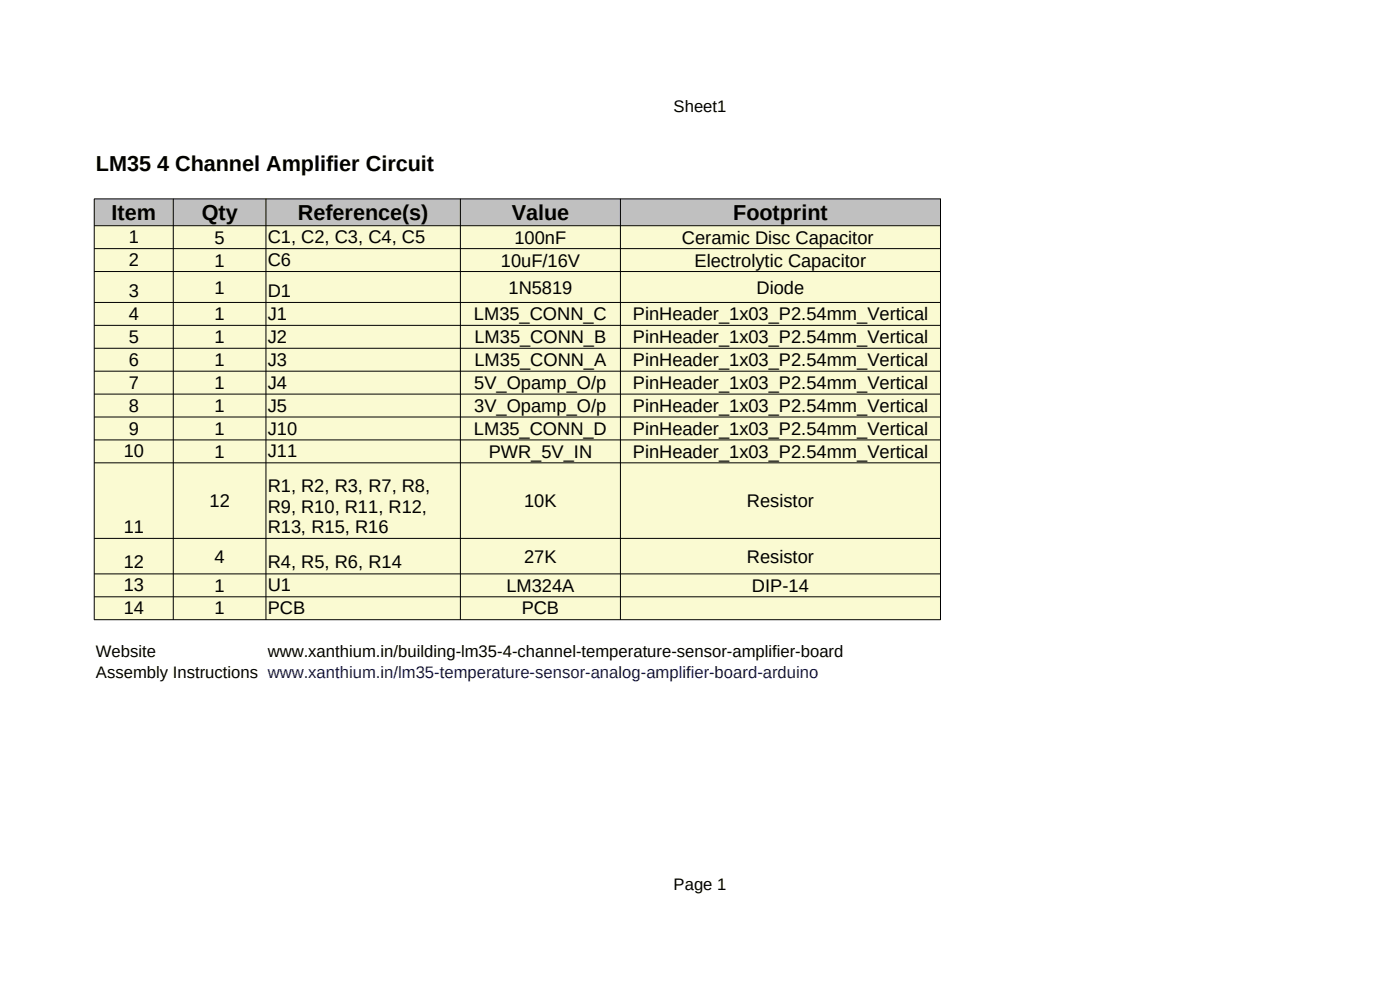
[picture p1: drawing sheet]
<svg xmlns="http://www.w3.org/2000/svg" width="297mm" height="210mm" viewBox="0 0 297 210" stroke-linecap="round" stroke-linejoin="round" font-family="sans-serif">
<defs><g id="words">
<g font-size="4.6">
<text x="20.4" y="36.3">LM35 4 Channel Amplifier Circuit</text>
<text x="23.7" y="46.6">Item</text>
<text x="42.8" y="46.6">Qty</text>
<text x="63.2" y="46.6">Reference(s)</text>
<text x="108.6" y="46.6">Value</text>
<text x="155.5" y="46.6">Footprint</text>
</g>
<g font-size="3.9">
<text x="27.3" y="51.6">1</text>
<text x="45.5" y="51.7">5</text>
<text x="56.8" y="51.6">C1, C2, C3, C4, C5</text>
<text x="109.2" y="51.7">100nF</text>
<text x="144.7" y="51.7">Ceramic Disc Capacitor</text>
<text x="27.3" y="56.4">2</text>
<text x="45.5" y="56.6">1</text>
<text x="56.8" y="56.4">C6</text>
<text x="106.3" y="56.6">10uF/16V</text>
<text x="147.4" y="56.6">Electrolytic Capacitor</text>
<text x="27.3" y="63">3</text>
<text x="45.5" y="62.3">1</text>
<text x="56.8" y="63">D1</text>
<text x="107.9" y="62.3">1N5819</text>
<text x="160.5" y="62.3">Diode</text>
<text x="27.3" y="67.9">4</text>
<text x="45.5" y="68">1</text>
<text x="56.8" y="67.9">J1</text>
<text x="100.5" y="68">LM35_CONN_C</text>
<text x="134.3" y="68">PinHeader_1x03_P2.54mm_Vertical</text>
<text x="27.3" y="72.7">5</text>
<text x="27.3" y="77.6">6</text>
<text x="45.5" y="72.8">1</text>
<text x="45.5" y="77.7">1</text>
<text x="56.8" y="72.7">J2</text>
<text x="56.8" y="77.6">J3</text>
<text x="100.6" y="72.8">LM35_CONN_B</text>
<text x="100.6" y="77.7">LM35_CONN_A</text>
<text x="134.3" y="72.8">PinHeader_1x03_P2.54mm_Vertical</text>
<text x="134.3" y="77.7">PinHeader_1x03_P2.54mm_Vertical</text>
<text x="27.3" y="82.4">7</text>
<text x="45.5" y="82.6">1</text>
<text x="56.8" y="82.4">J4</text>
<text x="100.6" y="82.6">5V_Opamp_O/p</text>
<text x="134.3" y="82.6">PinHeader_1x03_P2.54mm_Vertical</text>
<text x="27.3" y="87.3">8</text>
<text x="45.5" y="87.4">1</text>
<text x="56.8" y="87.3">J5</text>
<text x="100.6" y="87.4">3V_Opamp_O/p</text>
<text x="134.3" y="87.4">PinHeader_1x03_P2.54mm_Vertical</text>
<text x="27.3" y="92.2">9</text>
<text x="45.5" y="92.3">1</text>
<text x="56.8" y="92.2">J10</text>
<text x="100.5" y="92.3">LM35_CONN_D</text>
<text x="134.3" y="92.3">PinHeader_1x03_P2.54mm_Vertical</text>
<text x="26.2" y="97">10</text>
<text x="45.5" y="97.1">1</text>
<text x="56.8" y="97">J11</text>
<text x="103.7" y="97.1">PWR_5V_IN</text>
<text x="134.3" y="97.1">PinHeader_1x03_P2.54mm_Vertical</text>
<text x="44.4" y="107.6">12</text>
<text x="56.8" y="104.4">R1, R2, R3, R7, R8,</text>
<text x="111.2" y="107.6">10K</text>
<text x="158.5" y="107.6">Resistor</text>
<text x="26.2" y="113.1">11</text>
<text x="56.8" y="108.7">R9, R10, R11, R12,</text>
<text x="56.8" y="113.1">R13, R15, R16</text>
<text x="45.5" y="119.3">4</text>
<text x="111.2" y="119.3">27K</text>
<text x="158.5" y="119.3">Resistor</text>
<text x="26.2" y="120.6">12</text>
<text x="26.2" y="125.5">13</text>
<text x="45.5" y="125.6">1</text>
<text x="56.8" y="120.6">R4, R5, R6, R14</text>
<text x="56.8" y="125.5">U1</text>
<text x="107.4" y="125.6">LM324A</text>
<text x="159.5" y="125.6">DIP-14</text>
<text x="26.2" y="130.3">14</text>
<text x="45.5" y="130.3">1</text>
<text x="56.8" y="130.3">PCB</text>
<text x="110.7" y="130.3">PCB</text>
</g>
<g font-size="3.5">
<text x="142.9" y="23.7">Sheet1</text>
<text x="20.4" y="139.4">Website</text>
<text x="20.4" y="143.9">Assembly Instructions www.xanthium.in/lm35-temperature-sensor-analog-amplifier-board-arduino</text>
<text x="56.8" y="139.4">www.xanthium.in/building-lm35-4-channel-temperature-sensor-amplifier-board</text>
<text x="142.9" y="188.7">Page 1</text>
</g>
</g></defs>
<path d="M20 42.2h179.5v5.7h-179.5z" fill-rule="evenodd" fill="#c0c0c0"/>
<path d="M20 47.9h179.5v83.5h-179.5z" fill-rule="evenodd" fill="#fafad2"/>
<g fill="none" stroke="#000" stroke-width=".21">
<path d="M20 42.2h179.5M20 47.9h179.5M20 52.7h179.5M20 57.6h179.5M20 42.2v89.3h179.5v-89.3M36.8 42.2v89.3M56.4 42.2v89.3M97.7 42.2v89.3M131.6 42.2v89.3M20 64.2h179.5M20 69h179.5M20 73.9h179.5"/>
<path d="M20 78.7h179.5M20 83.6h179.5M20 88.5h179.5M20 93.3h179.5M20 98.2h179.5M20 114.2h179.5M20 121.7h179.5M20 126.6h179.5"/>
</g>
<use href="#words"/>
</svg>
